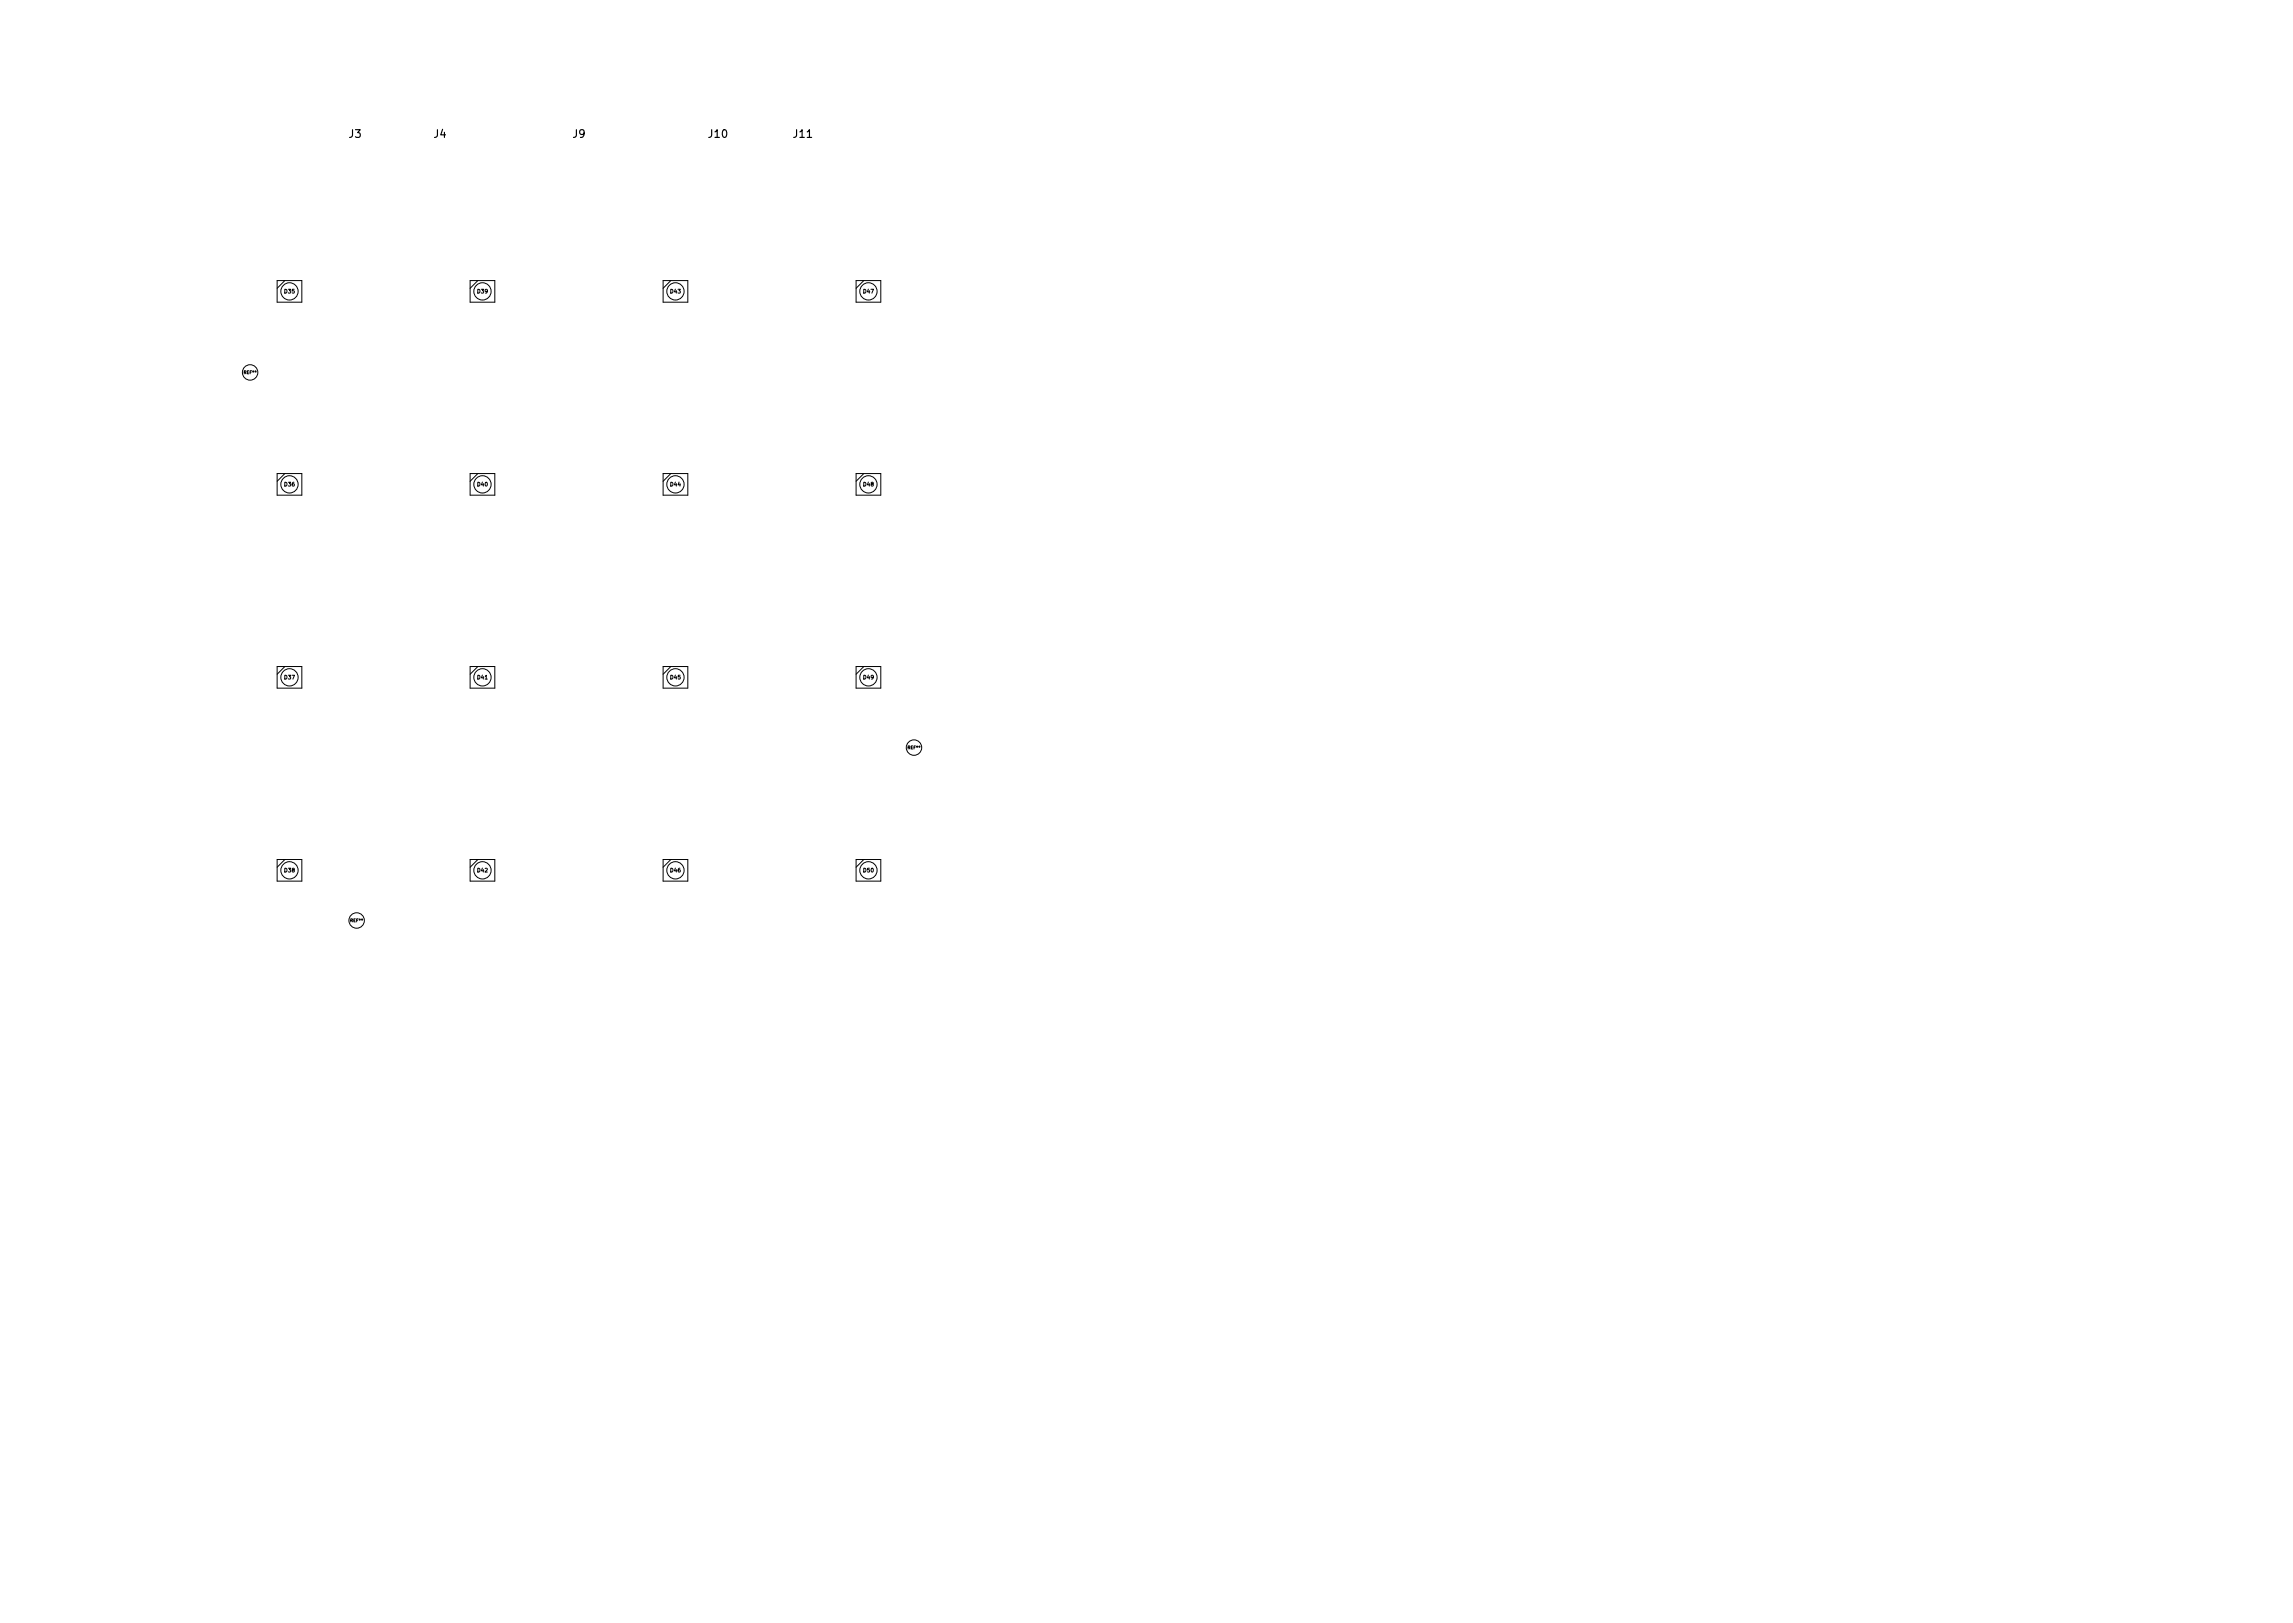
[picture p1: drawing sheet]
<svg xmlns="http://www.w3.org/2000/svg" width="297mm" height="210mm" viewBox="0 0 297 210" stroke-linecap="round" stroke-linejoin="round" font-family="sans-serif">
<defs><g id="words">
<g font-size="1.4">
<text x="45.2" y="17.8">J3</text>
<text x="56.2" y="17.8">J4</text>
<text x="74.2" y="17.8">J9</text>
<text x="91.8" y="17.8">J10</text>
<text x="102.8" y="17.8">J11</text>
</g>
<g font-size=".7">
<text x="36.9" y="38">D35</text>
<text x="61.9" y="38">D39</text>
<text x="86.9" y="38">D43</text>
<text x="111.9" y="38">D47</text>
<text x="36.9" y="63">D36</text>
<text x="61.9" y="63">D40</text>
<text x="86.9" y="63">D44</text>
<text x="111.9" y="63">D48</text>
<text x="36.9" y="88">D37</text>
<text x="61.9" y="88">D41</text>
<text x="86.9" y="88">D45</text>
<text x="111.9" y="88">D49</text>
<text x="36.9" y="113">D38</text>
<text x="61.9" y="113">D42</text>
<text x="86.9" y="113">D46</text>
<text x="111.9" y="113">D50</text>
</g>
<g font-size=".6">
<text x="31.6" y="48.4">REF**</text>
<text x="117.6" y="97">REF**</text>
<text x="45.4" y="119.4">REF**</text>
</g>
</g></defs>
<g fill="none" stroke="#000" stroke-width=".13">
<path d="M35.9 36.3h3.2v2.8h-3.2zM36.9 36.3l-1 1M60.9 36.3h3.2v2.8h-3.2zM61.9 36.3l-1 1M85.9 36.3h3.2v2.8h-3.2zM86.9 36.3l-1 1M110.9 36.3h3.2v2.8h-3.2zM111.9 36.3l-1 1M35.9 61.3h3.2v2.8h-3.2zM36.9 61.3l-1 1M60.9 61.3h3.2v2.8h-3.2zM61.9 61.3l-1 1"/>
<path d="M85.9 61.3h3.2v2.8h-3.2zM86.9 61.3l-1 1M110.9 61.3h3.2v2.8h-3.2zM111.9 61.3l-1 1M35.9 86.3h3.2v2.8h-3.2zM36.9 86.3l-1 1M60.9 86.3h3.2v2.8h-3.2zM61.9 86.3l-1 1M85.9 86.3h3.2v2.8h-3.2zM86.9 86.3l-1 1M110.9 86.3h3.2v2.8h-3.2zM111.9 86.3l-1 1"/>
<path d="M35.9 111.3h3.2v2.8h-3.2zM36.9 111.3l-1 1M60.9 111.3h3.2v2.8h-3.2zM61.9 111.3l-1 1M85.9 111.3h3.2v2.8h-3.2zM86.9 111.3l-1 1M110.9 111.3h3.2v2.8h-3.2zM111.9 111.3l-1 1"/>
<circle cx="37.5" cy="37.7" r="1.12"/>
<circle cx="62.5" cy="37.7" r="1.12"/>
<circle cx="87.5" cy="37.7" r="1.12"/>
<circle cx="112.5" cy="37.7" r="1.12"/>
<circle cx="32.4" cy="48.2" r="1"/>
<circle cx="37.5" cy="62.7" r="1.12"/>
<circle cx="62.5" cy="62.7" r="1.12"/>
<circle cx="87.5" cy="62.7" r="1.12"/>
<circle cx="112.5" cy="62.7" r="1.12"/>
<circle cx="37.5" cy="87.7" r="1.12"/>
<circle cx="62.5" cy="87.7" r="1.12"/>
<circle cx="87.5" cy="87.7" r="1.12"/>
<circle cx="112.5" cy="87.7" r="1.12"/>
<circle cx="118.4" cy="96.8" r="1"/>
<circle cx="37.5" cy="112.7" r="1.12"/>
<circle cx="46.2" cy="119.2" r="1"/>
<circle cx="62.5" cy="112.7" r="1.12"/>
<circle cx="87.5" cy="112.7" r="1.12"/>
<circle cx="112.5" cy="112.7" r="1.12"/>
</g>
<use href="#words"/>
</svg>
